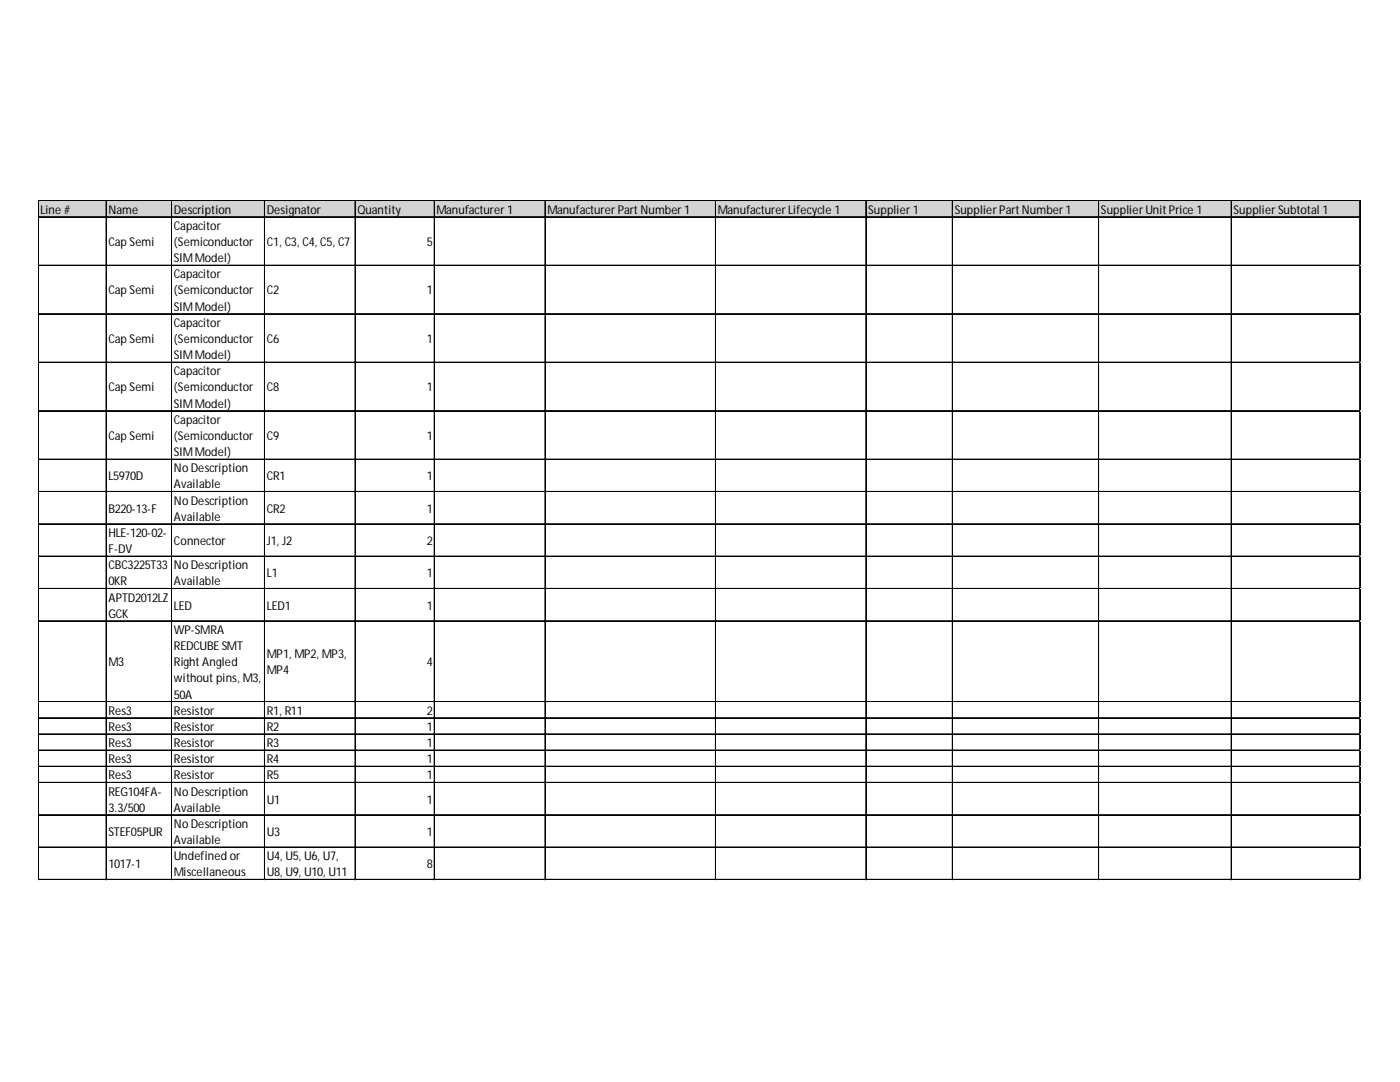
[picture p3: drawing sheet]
<svg xmlns="http://www.w3.org/2000/svg" width="279mm" height="216mm" viewBox="0 0 279 216" stroke-linecap="round" stroke-linejoin="round" font-family="sans-serif">
<defs><g id="words">
<g font-size="2.4">
<text x="8.1" y="42.6">Line #</text>
<text x="21.6" y="42.6">Name</text>
<text x="34.7" y="42.6">Description</text>
<text x="34.7" y="45.9">Capacitor</text>
<text x="53.3" y="42.6">Designator</text>
<text x="71.3" y="42.6">Quantity</text>
<text x="87.1" y="42.6">Manufacturer 1</text>
<text x="109.2" y="42.6">Manufacturer Part Number 1</text>
<text x="143.3" y="42.6">Manufacturer Lifecycle 1</text>
<text x="173.3" y="42.6">Supplier 1</text>
<text x="190.5" y="42.6">Supplier Part Number 1</text>
<text x="219.7" y="42.6">Supplier Unit Price 1</text>
<text x="246.2" y="42.6">Supplier Subtotal 1</text>
<text x="21.6" y="49.1">Cap Semi</text>
<text x="34.7" y="49.1">(Semiconductor</text>
<text x="34.7" y="52.3">SIMModel)</text>
<text x="53.3" y="49.1">C1, C3, C4, C5, C7</text>
<text x="85.2" y="49.1">5</text>
<text x="21.6" y="58.8">Cap Semi</text>
<text x="34.7" y="55.5">Capacitor</text>
<text x="34.7" y="58.8">(Semiconductor</text>
<text x="53.3" y="58.8">C2</text>
<text x="85.2" y="58.8">1</text>
<text x="34.7" y="62">SIMModel)</text>
<text x="34.7" y="65.2">Capacitor</text>
<text x="21.6" y="68.4">Cap Semi</text>
<text x="34.7" y="68.4">(Semiconductor</text>
<text x="34.7" y="71.7">SIMModel)</text>
<text x="53.3" y="68.4">C6</text>
<text x="85.2" y="68.4">1</text>
<text x="34.7" y="74.9">Capacitor</text>
<text x="21.6" y="78.1">Cap Semi</text>
<text x="34.7" y="78.1">(Semiconductor</text>
<text x="34.7" y="81.3">SIMModel)</text>
<text x="53.3" y="78.1">C8</text>
<text x="85.2" y="78.1">1</text>
<text x="21.6" y="87.8">Cap Semi</text>
<text x="34.7" y="84.6">Capacitor</text>
<text x="34.7" y="87.8">(Semiconductor</text>
<text x="53.3" y="87.8">C9</text>
<text x="85.2" y="87.8">1</text>
<text x="21.6" y="95.8">L5970D</text>
<text x="34.7" y="91">SIMModel)</text>
<text x="34.7" y="94.2">No Description</text>
<text x="53.3" y="95.8">CR1</text>
<text x="85.2" y="95.8">1</text>
<text x="34.7" y="97.5">Available</text>
<text x="34.7" y="100.7">No Description</text>
<text x="21.6" y="102.3">B220-13-F</text>
<text x="21.6" y="107.1">HLE-120-02-</text>
<text x="34.7" y="103.9">Available</text>
<text x="53.3" y="102.3">CR2</text>
<text x="85.2" y="102.3">1</text>
<text x="21.6" y="110.4">F-DV</text>
<text x="21.6" y="113.6">CBC3225T33</text>
<text x="34.7" y="108.7">Connector</text>
<text x="34.7" y="113.6">No Description</text>
<text x="53.3" y="108.7">J1, J2</text>
<text x="85.2" y="108.7">2</text>
<text x="21.6" y="116.8">0KR</text>
<text x="34.7" y="116.8">Available</text>
<text x="53.3" y="115.2">L1</text>
<text x="85.2" y="115.2">1</text>
<text x="21.6" y="120">APTD2012LZ</text>
<text x="21.6" y="123.3">GCK</text>
<text x="34.7" y="121.6">LED</text>
<text x="53.3" y="121.6">LED1</text>
<text x="85.2" y="121.6">1</text>
<text x="34.7" y="126.5">WP-SMRA</text>
<text x="34.7" y="129.7">REDCUBE SMT</text>
<text x="53.3" y="131.3">MP1, MP2, MP3,</text>
<text x="21.6" y="132.9">M3</text>
<text x="34.7" y="132.9">Right Angled</text>
<text x="34.7" y="136.2">without pins, M3,</text>
<text x="53.3" y="134.5">MP4</text>
<text x="85.2" y="132.9">4</text>
<text x="21.6" y="142.6">Res3</text>
<text x="34.7" y="139.4">50A</text>
<text x="34.7" y="142.6">Resistor</text>
<text x="53.3" y="142.6">R1, R11</text>
<text x="85.2" y="142.6">2</text>
<text x="21.6" y="145.8">Res3</text>
<text x="21.6" y="149.1">Res3</text>
<text x="34.7" y="145.8">Resistor</text>
<text x="34.7" y="149.1">Resistor</text>
<text x="53.3" y="145.8">R2</text>
<text x="53.3" y="149.1">R3</text>
<text x="85.2" y="145.8">1</text>
<text x="85.2" y="149.1">1</text>
<text x="21.6" y="152.3">Res3</text>
<text x="21.6" y="155.5">Res3</text>
<text x="34.7" y="152.3">Resistor</text>
<text x="34.7" y="155.5">Resistor</text>
<text x="53.3" y="152.3">R4</text>
<text x="53.3" y="155.5">R5</text>
<text x="85.2" y="152.3">1</text>
<text x="85.2" y="155.5">1</text>
<text x="21.6" y="158.7">REG104FA-</text>
<text x="21.6" y="162">3.3/500</text>
<text x="34.7" y="158.7">No Description</text>
<text x="34.7" y="162">Available</text>
<text x="53.3" y="160.3">U1</text>
<text x="85.2" y="160.3">1</text>
<text x="21.6" y="166.8">STEF05PUR</text>
<text x="34.7" y="165.2">No Description</text>
<text x="53.3" y="166.8">U3</text>
<text x="85.2" y="166.8">1</text>
<text x="21.6" y="173.2">1017-1</text>
<text x="34.7" y="168.4">Available</text>
<text x="34.7" y="171.6">Undefined or</text>
<text x="53.3" y="171.6">U4, U5, U6, U7,</text>
<text x="85.2" y="173.2">8</text>
<text x="34.7" y="174.9">Miscellaneous</text>
<text x="53.3" y="174.9">U8, U9, U10, U11</text>
</g>
</g></defs>
<path d="M7.7 40.1h263.9v3.3h-263.9z" fill="#d3d3d3"/>
<g fill="none" stroke="#000" stroke-width=".2">
<path d="M7.6 40v135.6M7.7 40v135.6M7.8 40h263.7M7.8 40.1h263.7M7.8 43.2h263.7M7.8 43.3h263.7M7.8 52.9h263.7M7.8 53h263.7M21.2 40.2v135.4M34.2 40.2v135.4M34.3 40.2v135.4M52.8 40.2v135.4"/>
<path d="M52.9 40.2v135.4M70.8 40.2v135.4M70.9 40.2v135.4M86.7 40.2v135.4M108.7 40.2v135.4M108.8 40.2v135.4M142.8 40.2v135.4M142.9 40.2v135.4M172.8 40.2v135.4M172.9 40.2v135.4M190 40.2v135.4M190.1 40.2v135.4"/>
<path d="M219.2 40.2v135.4M219.3 40.2v135.4M245.7 40.2v135.4M245.8 40.2v135.4M271.3 40.2v135.4M271.4 40.2v135.4M7.8 62.6h263.7M7.8 62.7h263.7M7.8 72.3h263.7M7.8 81.9h263.7M7.8 82h263.7M7.8 91.6h263.7"/>
<path d="M7.8 91.7h263.7M7.8 98.1h263.7M7.8 104.5h263.7M7.8 104.6h263.7M7.8 111h263.7M7.8 117.4h263.7M7.8 117.5h263.7M7.8 123.9h263.7M7.8 140h263.7M7.8 140.1h263.7M7.8 143.2h263.7M7.8 143.3h263.7"/>
<path d="M7.8 146.4h263.7M7.8 146.5h263.7M7.8 149.7h263.7M7.8 152.9h263.7M7.8 153h263.7M7.8 156.1h263.7M7.8 156.2h263.7M7.8 162.6h263.7M7.8 169h263.7M7.8 169.1h263.7M7.8 175.5h263.7"/>
</g>
<path d="M7.6 175.6v.1" fill="none" stroke="#e0e0e0" stroke-width=".2"/>
<path d="M7.6 175.6l.2 .1z" fill="#e0e0e0"/>
<path d="M21.2 175.6v.1" fill="none" stroke="#e0e0e0" stroke-width=".2"/>
<path d="M21.2 175.6l.1 .1z" fill="#e0e0e0"/>
<path d="M34.2 175.6v.1" fill="none" stroke="#e0e0e0" stroke-width=".2"/>
<path d="M34.2 175.6l.2 .1z" fill="#e0e0e0"/>
<path d="M52.8 175.6v.1" fill="none" stroke="#e0e0e0" stroke-width=".2"/>
<path d="M52.8 175.6l.1 .1z" fill="#e0e0e0"/>
<path d="M70.8 175.6v.1" fill="none" stroke="#e0e0e0" stroke-width=".2"/>
<path d="M70.8 175.6l.2 .1z" fill="#e0e0e0"/>
<path d="M86.7 175.6v.1" fill="none" stroke="#e0e0e0" stroke-width=".2"/>
<path d="M86.7 175.6l.1 .1z" fill="#e0e0e0"/>
<path d="M108.7 175.6v.1" fill="none" stroke="#e0e0e0" stroke-width=".2"/>
<path d="M108.7 175.6l.2 .1z" fill="#e0e0e0"/>
<path d="M142.8 175.6v.1" fill="none" stroke="#e0e0e0" stroke-width=".2"/>
<path d="M142.8 175.6l.1 .1z" fill="#e0e0e0"/>
<path d="M172.8 175.6v.1" fill="none" stroke="#e0e0e0" stroke-width=".2"/>
<path d="M172.8 175.6l.1 .1z" fill="#e0e0e0"/>
<path d="M190 175.6v.1" fill="none" stroke="#e0e0e0" stroke-width=".2"/>
<path d="M190 175.6l.2 .1z" fill="#e0e0e0"/>
<path d="M219.2 175.6v.1" fill="none" stroke="#e0e0e0" stroke-width=".2"/>
<path d="M219.2 175.6l.2 .1z" fill="#e0e0e0"/>
<path d="M245.7 175.6v.1" fill="none" stroke="#e0e0e0" stroke-width=".2"/>
<path d="M245.7 175.6l.2 .1z" fill="#e0e0e0"/>
<path d="M271.3 175.6v.1" fill="none" stroke="#e0e0e0" stroke-width=".2"/>
<path d="M271.3 175.6l.2 .1z" fill="#e0e0e0"/>
<path d="M271.5 52.9h.1" fill="none" stroke="#e0e0e0" stroke-width=".2"/>
<path d="M271.5 52.9l.1 .2z" fill="#e0e0e0"/>
<path d="M271.5 62.6h.1" fill="none" stroke="#e0e0e0" stroke-width=".2"/>
<path d="M271.5 62.6l.1 .1z" fill="#e0e0e0"/>
<path d="M271.5 72.3h.1" fill="none" stroke="#e0e0e0" stroke-width=".2"/>
<path d="M271.5 72.3l.1 .1z" fill="#e0e0e0"/>
<path d="M271.5 81.9h.1" fill="none" stroke="#e0e0e0" stroke-width=".2"/>
<path d="M271.5 81.9l.1 .2z" fill="#e0e0e0"/>
<path d="M271.5 91.6h.1" fill="none" stroke="#e0e0e0" stroke-width=".2"/>
<path d="M271.5 91.6l.1 .2z" fill="#e0e0e0"/>
<path d="M271.5 98.1h.1" fill="none" stroke="#e0e0e0" stroke-width=".2"/>
<path d="M271.5 98.1l.1 .1z" fill="#e0e0e0"/>
<path d="M271.5 104.5h.1" fill="none" stroke="#e0e0e0" stroke-width=".2"/>
<path d="M271.5 104.5l.1 .2z" fill="#e0e0e0"/>
<path d="M271.5 111h.1" fill="none" stroke="#e0e0e0" stroke-width=".2"/>
<path d="M271.5 111l.1 .1z" fill="#e0e0e0"/>
<path d="M271.5 117.4h.1" fill="none" stroke="#e0e0e0" stroke-width=".2"/>
<path d="M271.5 117.4l.1 .2z" fill="#e0e0e0"/>
<path d="M271.5 123.9h.1" fill="none" stroke="#e0e0e0" stroke-width=".2"/>
<path d="M271.5 123.9l.1 .1z" fill="#e0e0e0"/>
<path d="M271.5 140h.1" fill="none" stroke="#e0e0e0" stroke-width=".2"/>
<path d="M271.5 140l.1 .1z" fill="#e0e0e0"/>
<path d="M271.5 143.2h.1" fill="none" stroke="#e0e0e0" stroke-width=".2"/>
<path d="M271.5 143.2l.1 .2z" fill="#e0e0e0"/>
<path d="M271.5 146.4h.1" fill="none" stroke="#e0e0e0" stroke-width=".2"/>
<path d="M271.5 146.4l.1 .2z" fill="#e0e0e0"/>
<path d="M271.5 149.7h.1" fill="none" stroke="#e0e0e0" stroke-width=".2"/>
<path d="M271.5 149.7l.1 .1z" fill="#e0e0e0"/>
<path d="M271.5 152.9h.1" fill="none" stroke="#e0e0e0" stroke-width=".2"/>
<path d="M271.5 152.9l.1 .1z" fill="#e0e0e0"/>
<path d="M271.5 156.1h.1" fill="none" stroke="#e0e0e0" stroke-width=".2"/>
<path d="M271.5 156.1l.1 .2z" fill="#e0e0e0"/>
<path d="M271.5 162.6h.1" fill="none" stroke="#e0e0e0" stroke-width=".2"/>
<path d="M271.5 162.6l.1 .1z" fill="#e0e0e0"/>
<path d="M271.5 169h.1" fill="none" stroke="#e0e0e0" stroke-width=".2"/>
<path d="M271.5 169l.1 .2z" fill="#e0e0e0"/>
<path d="M271.5 175.5h.1" fill="none" stroke="#e0e0e0" stroke-width=".2"/>
<path d="M271.5 175.5l.1 .1z" fill="#e0e0e0"/>
<use href="#words"/>
</svg>
